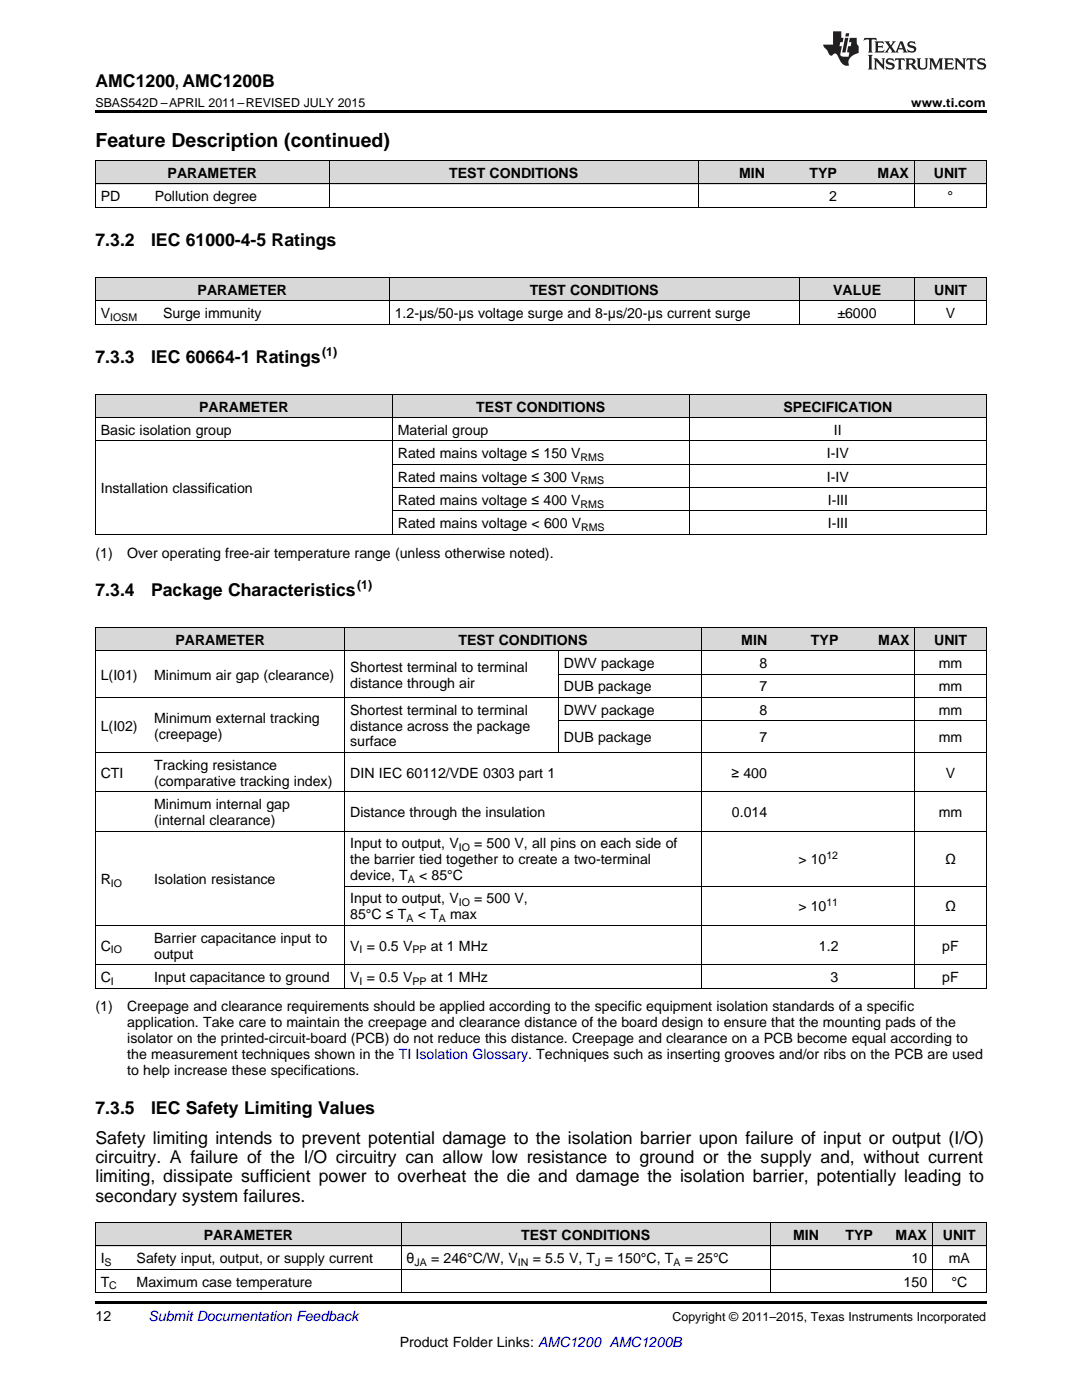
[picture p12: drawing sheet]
<svg xmlns="http://www.w3.org/2000/svg" width="216mm" height="279mm" viewBox="0 0 216 279" stroke-linecap="round" stroke-linejoin="round" font-family="sans-serif">
<defs><g id="words">
<text font-size="3.9" x="19" y="29.3">Feature Description (continued)</text>
<g font-size="3.5">
<text x="19" y="17.3">AMC1200, AMC1200B</text>
<text x="19" y="49.1">7.3.2</text>
<text x="30.1" y="49.1">IEC 61000-4-5 Ratings</text>
<text x="19" y="72.5">7.3.3</text>
<text x="30.1" y="72.5">IEC 60664-1 Ratings</text>
<text x="19" y="119">7.3.4</text>
<text x="30.1" y="119">Package Characteristics</text>
<text x="19" y="222.2">7.3.5</text>
<text x="30.1" y="222.2">IEC Safety Limiting Values</text>
<text x="19" y="228.2">Safety limiting intends to prevent potential damage to the isolation barrier upon failure of input or output (I/O)</text>
<text x="19" y="232.1">circuitry. A failure of the I/O circuitry can allow low resistance to ground or the supply and, without current</text>
<text x="19" y="236">limiting, dissipate sufficient power to overheat the die and damage the isolation barrier, potentially leading to</text>
<text x="19" y="239.9">secondary system failures.</text>
</g>
<g font-size="2.8">
<text x="33.4" y="35.5">PARAMETER</text>
<text x="89.6" y="35.5">TEST CONDITIONS</text>
<text x="147.5" y="35.5">MIN</text>
<text x="161.5" y="35.5">TYP</text>
<text x="175.1" y="35.5">MAX</text>
<text x="186.3" y="35.5">UNIT</text>
<text x="20.1" y="40.1">PD</text>
<text x="30.9" y="40.1">Pollution degree</text>
<text x="165.5" y="40.1">2</text>
<text x="189.1" y="40.1">°</text>
<text x="39.4" y="58.8">PARAMETER</text>
<text x="105.7" y="58.8">TEST CONDITIONS</text>
<text x="166.3" y="58.8">VALUE</text>
<text x="186.4" y="58.8">UNIT</text>
<text x="20.1" y="63.5">V</text>
<text x="32.5" y="63.5">Surge immunity</text>
<text x="78.8" y="63.5">1.2-μs/50-μs voltage surge and 8-μs/20-μs current surge</text>
<text x="167.1" y="63.5">±6000</text>
<text x="188.7" y="63.5">V</text>
<text x="39.7" y="82.1">PARAMETER</text>
<text x="95" y="82.1">TEST CONDITIONS</text>
<text x="156.3" y="82.1">SPECIFICATION</text>
<text x="20.1" y="86.8">Basic isolation group</text>
<text x="79.4" y="86.8">Material group</text>
<text x="166.4" y="86.8">II</text>
<text x="79.4" y="91.4">Rated mains voltage ≤ 150 V</text>
<text x="165" y="91.4">I-IV</text>
<text x="20.1" y="98.4">Installation classification</text>
<text x="79.4" y="96.1">Rated mains voltage ≤ 300 V</text>
<text x="79.4" y="100.8">Rated mains voltage ≤ 400 V</text>
<text x="165" y="96.1">I-IV</text>
<text x="165.2" y="100.8">I-III</text>
<text x="79.4" y="105.4">Rated mains voltage &lt; 600 V</text>
<text x="165.2" y="105.4">I-III</text>
<text x="19" y="111.3">(1)</text>
<text x="25.4" y="111.3">Over operating free-air temperature range (unless otherwise noted).</text>
<text x="35" y="128.7">PARAMETER</text>
<text x="91.5" y="128.7">TEST CONDITIONS</text>
<text x="147.9" y="128.7">MIN</text>
<text x="161.8" y="128.7">TYP</text>
<text x="175.3" y="128.7">MAX</text>
<text x="186.4" y="128.7">UNIT</text>
<text x="20.1" y="135.6">L(I01)</text>
<text x="30.8" y="135.6">Minimum air gap (clearance)</text>
<text x="69.9" y="134.1">Shortest terminal to terminal</text>
<text x="69.9" y="137.2">distance through air</text>
<text x="112.5" y="133.3">DWV package</text>
<text x="112.5" y="138">DUB package</text>
<text x="151.5" y="133.3">8</text>
<text x="151.5" y="138">7</text>
<text x="187.3" y="133.3">mm</text>
<text x="187.3" y="138">mm</text>
<text x="69.9" y="142.6">Shortest terminal to terminal</text>
<text x="112.5" y="142.6">DWV package</text>
<text x="151.5" y="142.6">8</text>
<text x="187.3" y="142.6">mm</text>
<text x="20.1" y="145.8">L(I02)</text>
<text x="30.8" y="144.2">Minimum external tracking</text>
<text x="30.8" y="147.4">(creepage)</text>
<text x="69.9" y="145.8">distance across the package</text>
<text x="69.9" y="149">surface</text>
<text x="112.5" y="148.1">DUB package</text>
<text x="151.5" y="148.1">7</text>
<text x="187.3" y="148.1">mm</text>
<text x="20.1" y="155.2">CTI</text>
<text x="30.8" y="153.6">Tracking resistance</text>
<text x="69.9" y="155.2">DIN IEC 60112/VDE 0303 part 1</text>
<text x="146" y="155.2">≥ 400</text>
<text x="188.7" y="155.2">V</text>
<text x="30.8" y="156.8">(comparative tracking index)</text>
<text x="30.8" y="161.5">Minimum internal gap</text>
<text x="30.8" y="164.6">(internal clearance)</text>
<text x="69.9" y="163.1">Distance through the insulation</text>
<text x="146" y="163.1">0.014</text>
<text x="187.3" y="163.1">mm</text>
<text x="69.9" y="169.3">Input to output, V</text>
<text x="69.9" y="172.5">the barrier tied together to create a two-terminal</text>
<text x="94.6" y="169.3">= 500 V, all pins on each side of</text>
<text x="159.3" y="172.5">&gt; 10</text>
<text x="188.6" y="172.5">Ω</text>
<text x="20.1" y="176.4">R</text>
<text x="30.8" y="176.4">Isolation resistance</text>
<text x="69.9" y="175.6">device, T</text>
<text x="83.6" y="175.6">&lt; 85°C</text>
<text x="69.9" y="180.3">Input to output, V</text>
<text x="69.9" y="183.5">85°C ≤ T</text>
<text x="83.4" y="183.5">&lt; T</text>
<text x="89.8" y="183.5">max</text>
<text x="94.6" y="180.3">= 500 V,</text>
<text x="159.3" y="181.9">&gt; 10</text>
<text x="188.6" y="181.9">Ω</text>
<text x="20.1" y="189.7">C</text>
<text x="30.8" y="188.1">Barrier capacitance input to</text>
<text x="30.8" y="191.3">output</text>
<text x="69.9" y="189.7">V = 0.5 V</text>
<text x="86" y="189.7">at 1 MHz</text>
<text x="163.4" y="189.7">1.2</text>
<text x="188" y="189.7">pF</text>
<text x="20.1" y="196">C</text>
<text x="30.8" y="196">Input capacitance to ground</text>
<text x="69.9" y="196">V = 0.5 V</text>
<text x="86" y="196">at 1 MHz</text>
<text x="165.7" y="196">3</text>
<text x="188" y="196">pF</text>
<text x="19" y="201.8">(1)</text>
<text x="25.4" y="201.8">Creepage and clearance requirements should be applied according to the specific equipment isolation standards of a specific</text>
<text x="25.4" y="205">application. Take care to maintain the creepage and clearance distance of the board design to ensure that the mounting pads of the</text>
<text x="25.4" y="208.2">isolator on the printed-circuit-board (PCB) do not reduce this distance. Creepage and clearance on a PCB become equal according to</text>
<text x="25.4" y="211.3">the measurement techniques shown in the TI Isolation Glossary. Techniques such as inserting grooves and/or ribs on the PCB are used</text>
<text x="25.4" y="214.5">to help increase these specifications.</text>
<text x="40.6" y="247.4">PARAMETER</text>
<text x="104" y="247.4">TEST CONDITIONS</text>
<text x="158.3" y="247.4">MIN</text>
<text x="168.7" y="247.4">TYP</text>
<text x="178.7" y="247.4">MAX</text>
<text x="188.1" y="247.4">UNIT</text>
<text x="20.1" y="252.1">I</text>
<text x="20.1" y="256.8">T</text>
<text x="27.3" y="252.1">Safety input, output, or supply current</text>
<text x="27.3" y="256.8">Maximum case temperature</text>
<text x="81.1" y="252.1">θ</text>
<text x="86" y="252.1">= 246°C/W, V</text>
<text x="106.3" y="252.1">= 5.5 V, T = 150°C, T</text>
<text x="136.6" y="252.1">= 25°C</text>
<text x="180.3" y="256.8">150</text>
<text x="181.9" y="252.1">10</text>
<text x="189.3" y="252.1">mA</text>
<text x="189.8" y="256.8">°C</text>
<text x="19" y="263.6">12</text>
<text x="79.8" y="268.9">Product Folder Links: AMC1200 AMC1200B</text>
</g>
<text font-size="2.8" fill="#0000c8" x="29.6" y="263.6">Submit Documentation Feedback</text>
<g font-size="2.5">
<text x="19" y="21.4">SBAS542D –APRIL 2011–REVISED JULY 2015</text>
<text x="181.8" y="21.4">www.ti.com</text>
<text x="64.3" y="71">(1)</text>
<text x="71.3" y="117.6">(1)</text>
<text x="134.2" y="263.6">Copyright © 2011–2015, Texas Instruments Incorporated</text>
</g>
<g font-size="2.1">
<text x="22" y="64">IOSM</text>
<text x="115.9" y="92">RMS</text>
<text x="115.9" y="96.7">RMS</text>
<text x="115.9" y="101.3">RMS</text>
<text x="116" y="106">RMS</text>
<text x="91.5" y="169.9">IO</text>
<text x="164.9" y="171.3">12</text>
<text x="22.1" y="177">IO</text>
<text x="81.4" y="176.2">A</text>
<text x="81.1" y="184">A</text>
<text x="87.6" y="184">A</text>
<text x="91.5" y="180.9">IO</text>
<text x="164.9" y="180.8">11</text>
<text x="22.1" y="190.3">IO</text>
<text x="71.8" y="190.3">I</text>
<text x="82.3" y="190.3">PP</text>
<text x="22.1" y="196.5">I</text>
<text x="71.8" y="196.5">I</text>
<text x="82.3" y="196.5">PP</text>
<text x="20.9" y="252.7">S</text>
<text x="21.8" y="257.3">C</text>
<text x="82.7" y="252.7">JA</text>
<text x="103.3" y="252.7">IN</text>
<text x="118.8" y="252.7">J</text>
<text x="134.4" y="252.7">A</text>
</g>
</g></defs>
<g fill="#d8d8d8">
<path d="M19 244.1h7.2v4.6h-7.2z"/>
<path d="M26.2 244.1h53.9v4.6h-53.9z"/>
<path d="M80.1 244.1h73.6v4.6h-73.6z"/>
<path d="M153.7 244.1h10.8v4.6h-10.8z"/>
<path d="M164.5 244.1h10.8v4.6h-10.8z"/>
<path d="M175.3 244.1h10.8v4.6h-10.8z"/>
<path d="M186.1 244.1h10.7v4.6h-10.7z"/>
<path d="M19 125.3h10.7v4.6h-10.7z"/>
<path d="M29.7 125.3h39.1v4.6h-39.1z"/>
<path d="M68.8 125.3h42.7v4.6h-42.7z"/>
<path d="M111.5 125.3h28.4v4.6h-28.4z"/>
<path d="M139.9 125.3h14.3v4.6h-14.3z"/>
<path d="M154.2 125.3h14.2v4.6h-14.2z"/>
<path d="M168.4 125.3h14.2v4.6h-14.2z"/>
<path d="M182.6 125.3h14.2v4.6h-14.2z"/>
<path d="M19 78.7h59.3v4.7h-59.3z"/>
<path d="M78.3 78.7h59.3v4.7h-59.3z"/>
<path d="M137.6 78.7h59.2v4.7h-59.2z"/>
<path d="M19 55.4h12.5v4.7h-12.5z"/>
<path d="M31.5 55.4h46.2v4.7h-46.2z"/>
<path d="M77.7 55.4h81.8v4.7h-81.8z"/>
<path d="M159.5 55.4h23.1v4.7h-23.1z"/>
<path d="M182.6 55.4h14.2v4.7h-14.2z"/>
<path d="M19 32.1h10.8v4.7h-10.8z"/>
<path d="M29.8 32.1h35.9v4.7h-35.9z"/>
<path d="M65.7 32.1h43.1v4.7h-43.1z"/>
<path d="M108.8 32.1h30.5v4.7h-30.5z"/>
<path d="M139.3 32.1h14.4v4.7h-14.4z"/>
<path d="M153.7 32.1h14.4v4.7h-14.4z"/>
<path d="M168.1 32.1h14.4v4.7h-14.4z"/>
<path d="M182.5 32.1h14.3v4.7h-14.3z"/>
</g>
<g fill="#000">
<path d="M19 22h177.8v.5h-177.8zM19 41.4h.2zM65.6 41.4h.1zM108.7 41.4h.1zM139.2 41.4h.1zM153.6 41.4h.1zM168 41.4h.1zM182.4 41.4h.1zM196.7 41.4h.1zM19 64.7h.2zM77.6 64.7h.1zM159.4 64.7h.1z"/>
<path d="M182.5 64.7h.1zM196.7 64.7h.1zM19 106.6l.2 .1zM137.5 106.6l.1 .1zM196.7 106.6l.1 .1zM19 197.2h.2zM68.7 197.2h.1zM111.4 197.2h.1zM139.8 197.2h.1zM154.1 197.2h.1zM168.3 197.2h.1zM182.5 197.2h.1z"/>
<path d="M196.7 197.2h.1zM19 258h.2zM80 258h.1zM153.6 258h.1zM164.4 258h.1zM175.2 258h.1zM185.9 258h.2zM196.7 258h.1zM19 259.7h177.8v.5h-177.8z"/>
</g>
<g fill="none" stroke="#000" stroke-width=".2">
<path d="M19 36.7h177.8M19 32h177.8M19.1 32.1v9.3M65.7 32.1v9.3M139.3 32.1v9.3M182.4 32.1v9.3M196.8 32.1v9.3M19 55.4h177.8v9.3M19 41.4h177.8M19.1 55.4v9.3M77.7 55.4v9.3M159.4 55.4v9.3"/>
<path d="M182.5 55.4v9.3M19 78.7h177.8M19 64.7h177.8M19 60h177.8M19.1 78.7v28M78.3 78.7v28M137.5 78.7v28M196.8 78.7v28M19 88h177.8M19 83.3h177.8M78.3 97.3h118.5M78.3 92.7h118.5"/>
<path d="M19 106.6h177.8M78.3 102h118.5M19 139.2h177.8M19 129.9h177.8M19 125.2h177.8M19.1 125.2v72M68.8 125.2v72M111.4 129.9v20.3M111.5 134.5h85.3M139.9 125.2v72M182.5 125.2v72M196.8 125.2v72"/>
<path d="M19 158h177.8M19 150.2h177.8M111.5 143.8h85.3M19 165.9h177.8M68.8 176.9h128M19 197.2h177.8M19 192.5h177.8M19 184.7h177.8M19 258h177.8M19 253.3h177.8M19 248.7h177.8M19 244h177.8"/>
<path d="M19.1 244v14M80 244v14M153.7 244v14M186 244v14M196.8 244v14"/>
</g>
<g fill="#231f20">
<path d="M172.5 7.6l-.1 .5 .4-.2h.6v.1v2.1l-.2 .4h.9l-.2-.4v-2.1l.1-.1h.5l.5 .2-.2-.5zM174.5 8.3l.2 .3v1.5l-.2 .4h1.8l.2-.6a1.04 1.04 0 0 1-1.3 .2v-.7h.6l.3 .2v-.6l-.3 .2h-.6v-.6l.8-.1 .4 .3-.2-.5zM176.5 8.3l.9 1.1-.9 1.1h.8l-.2-.2 .4-.7 .5 .7-.2 .2h1.5l-.2-.2 .2-.4h.9l.1 .4-.2 .2h1l-.3-.3-.7-1.9h-.5l-.9 2-.8-1 .9-1h-.8l.1 .3-.4 .5-.3-.6 .1-.2zM179.7 8.6l.4 1h-.7zM181.3 8.4a.63 .63 0 0 0-.2 .7 .63 .63 0 0 0 .6 .4l.6 .2 .1 .2a.75 .75 0 0 1-.7 .4 .75 .75 0 0 1-.6-.5l.1 .7 .1-.1a1.11 1.11 0 0 0 1.5-.6 1.13 1.13 0 0 0-1.2-.8l-.1-.4a1.04 1.04 0 0 1 1.2 .2l-.2-.5-.2 .1-.4-.2zM173.2 10.9l.2 .4v2.2l-.2 .4h1l-.3-.4v-2.2l.3-.4zM174.3 11.6l.3 .4v1.5l-.3 .4h.8l-.2-.4v-1.3l1.5 1.7v-1.9l.2-.4h-.7l.2 .4v.9l-1.1-1.3zM177 11.8a.62 .62 0 0 0-.2 .7 .62 .62 0 0 0 .6 .4l.6 .1 .1 .3a.76 .76 0 0 1-.7 .3 .76 .76 0 0 1-.7-.4l.2 .7 .1-.1a1.11 1.11 0 0 0 1.5-.6 1.13 1.13 0 0 0-1.2-.8l-.1-.4a1.04 1.04 0 0 1 1.2 .2l-.2-.6-.2 .1-.5-.1zM178.7 11.6l-.2 .6a.61 .61 0 0 1 .8-.3v1.6l-.2 .4h.9l-.2-.4v-1.6a.63 .63 0 0 1 .7 .3l-.1-.6zM180.6 11.6l.3 .4v1.5l-.3 .4h1l-.2-.2-.1-.8 .6 .2a.76 .76 0 0 0 1.2 .7l-1-1a.58 .58 0 0 0 .6-.5 .58 .58 0 0 0-.5-.6zM181.4 11.9h.1a.45 .45 0 0 1 .5 .1 .45 .45 0 0 1 .1 .5l-.8 .2zM182.9 11.6l.2 .2a2.17 2.17 0 0 0 .3 1.9 .99 .99 0 0 0 1.6-.6v-1.1l.2-.4h-.7l.2 .2a1.92 1.92 0 0 1-.2 1.8 .6 .6 0 0 1-.9-.5v-1.1l.2-.4zM185.4 11.6l.2 .4v1.5l-.2 .4h.7l-.2-.4v-1.4l.8 1.8 .8-1.8v1.4l-.2 .4h.9l-.2-.4v-1.5l.2-.4h-.8l-.6 1.5-.6-1.5zM188.4 11.6l.2 .4v1.5l-.2 .4h1.8l.1-.6a1.04 1.04 0 0 1-1.2 .1v-.6h.5l.4 .2v-.6l-.4 .2h-.5v-.7h.8l.3 .3-.1-.6zM190.5 11.6l.2 .4v1.5l-.2 .4h.7l-.2-.4v-1.3l1.5 1.7v-1.9l.2-.4h-.7l.2 .4v.9l-1.1-1.3zM192.9 11.6l-.1 .6a.61 .61 0 0 1 .7-.3l.1 1.6-.3 .4h1l-.3-.4 .1-1.6a.63 .63 0 0 1 .7 .3l-.1-.6zM195.2 11.8a.62 .62 0 0 0-.2 .7 .62 .62 0 0 0 .6 .4l.6 .1 .1 .3a.76 .76 0 0 1-.7 .3 .76 .76 0 0 1-.6-.4l.1 .7 .1-.1a1.11 1.11 0 0 0 1.6-.6 1.13 1.13 0 0 0-1.3-.8l-.1-.4a1.04 1.04 0 0 1 1.2 .2l-.1-.6-.2 .1-.5-.1z"/>
<path d="M166.2 6.3v2.6h-1.9v.4l.8 .9a.91 .91 0 0 0 1 .8 .56 .56 0 0 1 .5-.3 .56 .56 0 0 1 .5 .3l.4 .8a1.53 1.53 0 0 0 1.9 1.2 1.54 1.54 0 0 1 1-2.1l.9-.3v-1.4a1.52 1.52 0 0 1-.4-1.6h-1.3l-.2 .8h.5l-.2 .8h-.5l-.1 1v.2l.4 .1-.2 .8a1.93 1.93 0 0 1-1.6-.3l.3-1.8h-.5l.2-.8h.4l.2-.8h-.4v-1.3zM168.6 7.6l-.6 2.9h.7l.6-2.9zM168.8 6.6l-.1 .7h.6l.2-.7z"/>
</g>
<use href="#words"/>
</svg>
